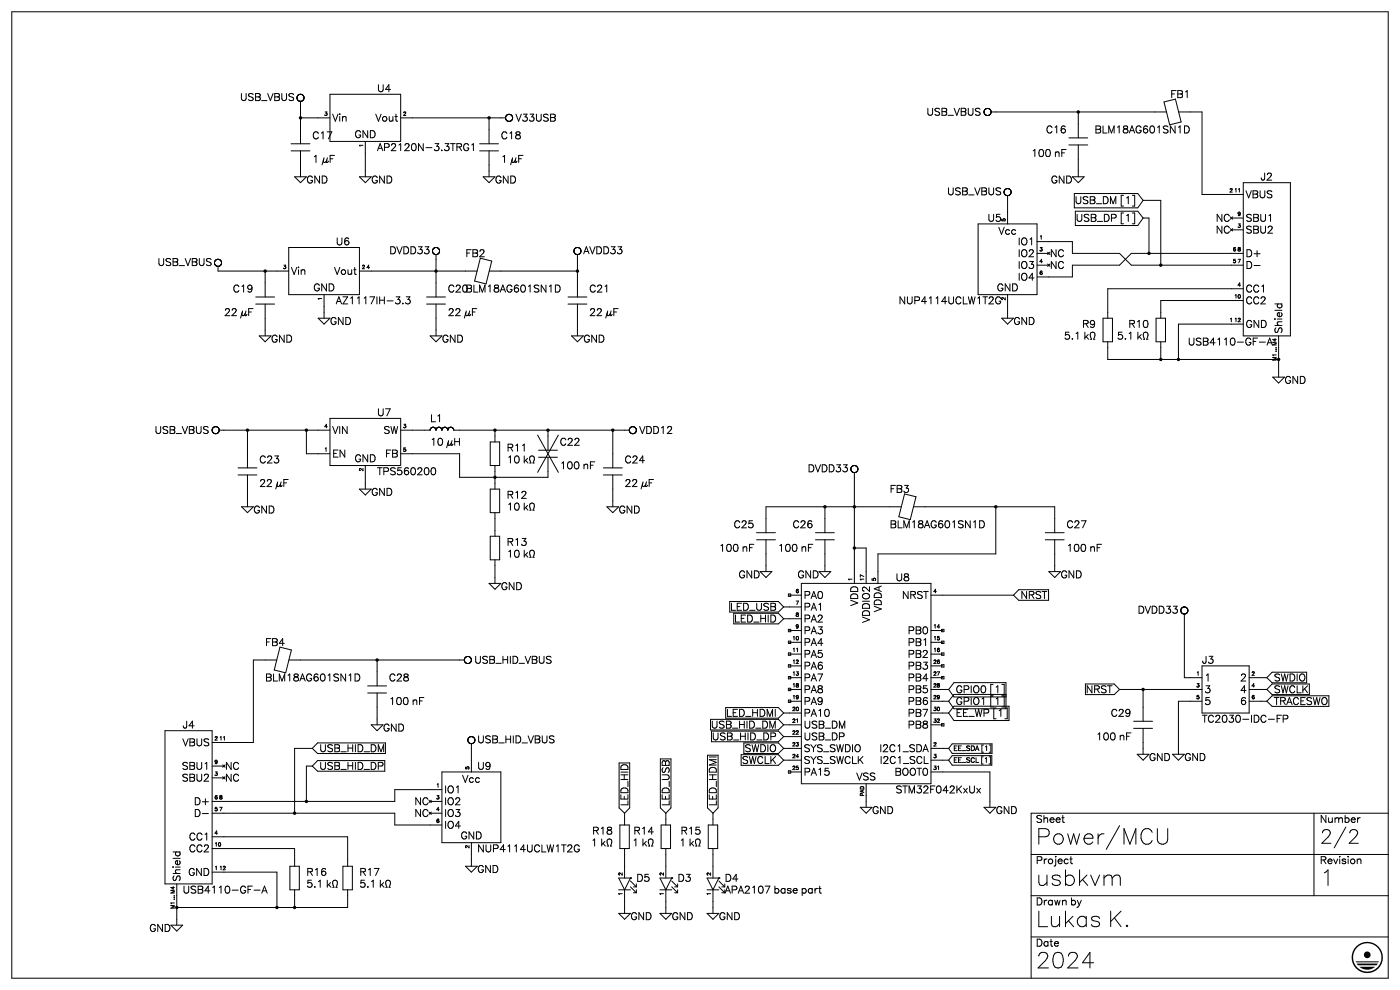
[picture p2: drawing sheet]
<svg xmlns="http://www.w3.org/2000/svg" width="297mm" height="210mm" viewBox="0 0 297 210" stroke-linecap="round" stroke-linejoin="round" font-family="sans-serif">
<defs><g id="words">
<g font-size="5.3">
<text x="219.8" y="179.1">Power/MCU</text>
<text x="219.8" y="187.9">usbkvm</text>
<text x="280" y="187.9">1</text>
<text x="219.8" y="196.6">Lukas K.</text>
<text x="219.8" y="205.4">2024</text>
</g>
<text font-size="4.6" x="280" y="178.9">2/2</text>
<g font-size="2.4">
<text x="62.5" y="21.4">USB_VBUS</text>
<text x="80" y="19.5">U4</text>
<text x="66.2" y="29.5">C17</text>
<text x="70.5" y="25.8">Vin</text>
<text x="77.5" y="29.3">GND</text>
<text x="84.5" y="25.8">Vout</text>
<text x="106.2" y="29.5">C18</text>
<text x="109.4" y="25.8">V33USB</text>
<text x="208.1" y="24.5">USB_VBUS</text>
<text x="226.2" y="28.2">C16</text>
<text x="66.2" y="34.5">1 µF</text>
<text x="80" y="32">AP2120N-3.3TRG1</text>
<text x="106.2" y="34.5">1 µF</text>
<text x="65" y="38.9">GND</text>
<text x="78.8" y="38.9">GND</text>
<text x="105" y="38.9">GND</text>
<text x="212.5" y="41.4">USB_VBUS</text>
<text x="227.5" y="38.9">GND</text>
<text x="264.2" y="42">VBUS</text>
<text x="270" y="38.2">J2</text>
<text x="261" y="47">NCSBU1</text>
<text x="71.3" y="52">U6</text>
<text x="91.2" y="53.9">DVDD33</text>
<text x="123.8" y="53.9">AVDD33</text>
<text x="213.8" y="49.7">Vcc</text>
<text x="261" y="49.5">NCSBU2</text>
<text x="45" y="56.4">USB_VBUS</text>
<text x="61.7" y="58.2">Vin</text>
<text x="75.7" y="58.2">Vout</text>
<text x="98.8" y="54.5">FB2</text>
<text x="219.5" y="57">IO3NC</text>
<text x="219.5" y="59.5">IO4</text>
<text x="219.5" y="54.5">IO2NC</text>
<text x="264.2" y="54.5">D+</text>
<text x="264.2" y="57">D-</text>
<text x="53.7" y="62">C19</text>
<text x="68.7" y="61.7">GND</text>
<text x="71.3" y="64.5">AZ1117IH-3.3</text>
<text x="95" y="62">C20BLM18AG601SN1D</text>
<text x="125" y="62">C21</text>
<text x="212.5" y="64.5">NUP4114UCLW1T2G</text>
<text x="213.8" y="61.7">GND</text>
<text x="264.2" y="64.5">CC2</text>
<text x="264.2" y="62">CC1</text>
<text x="70" y="68.9">GND</text>
<text x="95" y="67">22 µF</text>
<text x="125" y="67">22 µF</text>
<text x="215" y="68.9">GND</text>
<text x="232.5" y="72">5.1 kΩ</text>
<text x="232.5" y="69.5">R9</text>
<text x="243.7" y="72">5.1 kΩ</text>
<text x="243.7" y="69.5">R10</text>
<text x="264.2" y="69.5">GND</text>
<text x="272" y="70.7" transform="rotate(-90 272 70.7)">Shield</text>
<text x="57.5" y="72.6">GND</text>
<text x="93.7" y="72.6">GND</text>
<text x="123.8" y="72.6">GND</text>
<text x="270" y="73.2">USB4110-GF-A</text>
<text x="272.5" y="81.4">GND</text>
<text x="80" y="88.2">U7</text>
<text x="91.2" y="89.5">L1</text>
<text x="44.4" y="92">USB_VBUS</text>
<text x="70.5" y="92">VIN</text>
<text x="84.5" y="92">SW</text>
<text x="91.2" y="94.5">10 µH</text>
<text x="107.5" y="95.7">R11</text>
<text x="118.7" y="94.5">C22</text>
<text x="135.6" y="92">VDD12</text>
<text x="55" y="98.2">C23</text>
<text x="70.5" y="97">EN</text>
<text x="77.5" y="98">GND</text>
<text x="80" y="100.7">TPS560200</text>
<text x="84.5" y="97">FB</text>
<text x="107.5" y="98.2">10 kΩ</text>
<text x="118.7" y="99.5">100 nF</text>
<text x="132.5" y="98.2">C24</text>
<text x="180" y="100.1">DVDD33</text>
<text x="55" y="103.2">22 µF</text>
<text x="78.8" y="105.1">GND</text>
<text x="107.5" y="105.7">R12</text>
<text x="132.5" y="103.2">22 µF</text>
<text x="188.7" y="104.5">FB3</text>
<text x="53.7" y="108.9">GND</text>
<text x="107.5" y="108.2">10 kΩ</text>
<text x="131.2" y="108.9">GND</text>
<text x="160" y="112">C25</text>
<text x="172.5" y="112">C26</text>
<text x="188.7" y="112">BLM18AG601SN1D</text>
<text x="226.2" y="112">C27</text>
<text x="107.5" y="118.2">10 kΩ</text>
<text x="107.5" y="115.7">R13</text>
<text x="160" y="117">100 nF</text>
<text x="226.2" y="117">100 nF</text>
<text x="106.2" y="125.1">GND</text>
<text x="161.2" y="122.6">GND</text>
<text x="173.7" y="122.6">GND</text>
<text x="182" y="124.3" transform="rotate(-90 182 124.3)">VDD</text>
<text x="184.5" y="124.3" transform="rotate(-90 184.5 124.3)">VDDIO2</text>
<text x="187" y="124.3" transform="rotate(-90 187 124.3)">VDDA</text>
<text x="190" y="123.2">U8</text>
<text x="225" y="122.6">GND</text>
<text x="164.7" y="132">LED_HID</text>
<text x="164.7" y="129.5">LED_USB</text>
<text x="170.5" y="129.5">PA1</text>
<text x="170.5" y="132">PA2</text>
<text x="170.5" y="127">PA0</text>
<text x="216.5" y="127">NRST</text>
<text x="250" y="130.1">DVDD33</text>
<text x="56.3" y="137">FB4</text>
<text x="170.5" y="134.5">PA3</text>
<text x="170.5" y="137">PA4</text>
<text x="197" y="134.5">PB0</text>
<text x="197" y="137">PB1</text>
<text x="100.6" y="140.7">USB_HID_VBUS</text>
<text x="170.5" y="142">PA6</text>
<text x="170.5" y="139.5">PA5</text>
<text x="197" y="142">PB3</text>
<text x="197" y="139.5">PB2</text>
<text x="255" y="140.7">J3</text>
<text x="56.3" y="144.5">BLM18AG601SN1D</text>
<text x="82.5" y="149.5">100 nF</text>
<text x="82.5" y="144.5">C28</text>
<text x="170.5" y="147">PA8</text>
<text x="170.5" y="149.5">PA9</text>
<text x="170.5" y="144.5">PA7</text>
<text x="197" y="147">PB5 GPIO0 [1]</text>
<text x="197" y="149.5">PB6 GPIO1 [1]</text>
<text x="197" y="144.5">PB4</text>
<text x="236" y="147">NRST</text>
<text x="255.5" y="144.5">1</text>
<text x="255.5" y="149.5">5</text>
<text x="255.5" y="147">3</text>
<text x="264.5" y="147">4</text>
<text x="264.5" y="144.5">2</text>
<text x="264.5" y="149.5">6</text>
<text x="270.3" y="144.5">SWDIO</text>
<text x="270.3" y="147">SWCLK</text>
<text x="270.3" y="149.5">TRACESWO</text>
<text x="38.8" y="154.5">J4</text>
<text x="81.2" y="155.1">GND</text>
<text x="164.7" y="152">LED_HDMI</text>
<text x="170.5" y="152">PA10</text>
<text x="170.5" y="154.5">USB_DM</text>
<text x="197" y="152">PB7 EE_WP [1]</text>
<text x="197" y="154.5">PB8</text>
<text x="240" y="152">C29</text>
<text x="255" y="153.2">TC2030-IDC-FP</text>
<text x="44.5" y="158.2">VBUS</text>
<text x="67.7" y="159.5">USB_HID_DM</text>
<text x="101.2" y="157.6">USB_HID_VBUS</text>
<text x="164.7" y="157">USB_HID_DP</text>
<text x="164.7" y="159.5">SWDIO</text>
<text x="164.7" y="162">SWCLK</text>
<text x="170.5" y="159.5">SYS_SWDIO</text>
<text x="170.5" y="162">SYS_SWCLK</text>
<text x="170.5" y="157">USB_DP</text>
<text x="243.8" y="161.4">GND</text>
<text x="251.2" y="161.4">GND</text>
<text x="44.5" y="165.7">SBU2</text>
<text x="47.7" y="163.2">NC</text>
<text x="47.7" y="165.7">NC</text>
<text x="67.7" y="163.2">USB_HID_DP</text>
<text x="100" y="166">Vcc</text>
<text x="101.2" y="163.2">U9</text>
<text x="170.5" y="164.5">PA15</text>
<text x="183.8" y="165.5">VSS</text>
<text x="197" y="164.5">BOOT0</text>
<text x="91" y="173.2">NCIO3</text>
<text x="91" y="170.7">NCIO2</text>
<text x="94.2" y="168.2">IO1</text>
<text x="133.2" y="171" transform="rotate(-90 133.2 171)">LED_HID</text>
<text x="142" y="171" transform="rotate(-90 142 171)">LED_USB</text>
<text x="152" y="171" transform="rotate(-90 152 171)">LED_HDMI</text>
<text x="185" y="172.6">GND</text>
<text x="190" y="168.2">STM32F042KxUx</text>
<text x="211.3" y="172.6">GND</text>
<text x="44.5" y="178.2">CC1</text>
<text x="94.2" y="175.7">IO4</text>
<text x="100" y="178">GND</text>
<text x="130" y="179.5">1 kΩ</text>
<text x="130" y="177">R18</text>
<text x="138.7" y="179.5">1 kΩ</text>
<text x="138.7" y="177">R14</text>
<text x="148.7" y="179.5">1 kΩ</text>
<text x="148.7" y="177">R15</text>
<text x="219.8" y="174.5">Sheet</text>
<text x="280" y="174.5">Number</text>
<text x="44.5" y="185.7">GND</text>
<text x="44.5" y="180.7">CC2</text>
<text x="65" y="185.7">R16</text>
<text x="76.3" y="185.7">R17</text>
<text x="101.2" y="180.7">NUP4114UCLW1T2G</text>
<text x="101.2" y="185.1">GND</text>
<text x="219.8" y="183.2">Project</text>
<text x="280" y="183.2">Revision</text>
<text x="38.2" y="187" transform="rotate(-90 38.2 187)">Shield</text>
<text x="38.8" y="189.5">USB4110-GF-A</text>
<text x="65" y="188.2">5.1 kΩ</text>
<text x="76.3" y="188.2">5.1 kΩ</text>
<text x="135" y="187">D5</text>
<text x="143.8" y="187">D3</text>
<text x="153.8" y="187">D4</text>
<text x="153.8" y="189.5">APA2107 base part</text>
<text x="219.8" y="192">Drawn by</text>
<text x="36.2" y="197.6">GND</text>
<text x="133.7" y="195.1">GND</text>
<text x="142.5" y="195.1">GND</text>
<text x="152.5" y="195.1">GND</text>
<text x="219.8" y="200.7">Date</text>
</g>
<g font-size="1.6">
<text x="202.2" y="161.7">EE_SCL [1]</text>
<text x="202.2" y="159.2">EE_SDA [1]</text>
</g>
<g font-size="1.2">
<text x="69.5" y="24.5">3</text>
<text x="85.5" y="24.5">2</text>
<text x="213.2" y="47" transform="rotate(-90 213.2 47)">5</text>
<text x="263.2" y="45.7">9</text>
<text x="220.5" y="53.2">3</text>
<text x="220.5" y="50.7">1</text>
<text x="263.2" y="53.2">6 8</text>
<text x="263.2" y="48.2">3</text>
<text x="60.7" y="57">3</text>
<text x="76.7" y="57">2 4</text>
<text x="220.5" y="55.7">4</text>
<text x="220.5" y="58.2">6</text>
<text x="263.2" y="55.7">5 7</text>
<text x="213.2" y="63" transform="rotate(-90 213.2 63)">2</text>
<text x="263.2" y="63.2">10</text>
<text x="263.2" y="60.7">4</text>
<text x="263.2" y="68.2">1 12</text>
<text x="270.8" y="71.8" transform="rotate(-90 270.8 71.8)">M1 ... M4</text>
<text x="69.5" y="90.7">4</text>
<text x="85.5" y="90.7">3</text>
<text x="85.5" y="95.7">5</text>
<text x="77" y="99.2" transform="rotate(-90 77 99.2)">2</text>
<text x="169.5" y="125.7">6</text>
<text x="180.8" y="123.2" transform="rotate(-90 180.8 123.2)">1</text>
<text x="183.2" y="123.2" transform="rotate(-90 183.2 123.2)">17</text>
<text x="185.7" y="123.2" transform="rotate(-90 185.7 123.2)">5</text>
<text x="198" y="125.7">4</text>
<text x="169.5" y="130.7">8</text>
<text x="169.5" y="133.2">9</text>
<text x="169.5" y="135.7">10</text>
<text x="198" y="133.2">14</text>
<text x="198" y="135.7">15</text>
<text x="169.5" y="143.2">13</text>
<text x="169.5" y="140.7">12</text>
<text x="198" y="143.2">27</text>
<text x="198" y="140.7">26</text>
<text x="198" y="138.2">16</text>
<text x="265.5" y="143.2">2</text>
<text x="169.5" y="145.7">18</text>
<text x="169.5" y="148.2">19</text>
<text x="198" y="145.7">28</text>
<text x="198" y="148.2">29</text>
<text x="254.5" y="148.2">5</text>
<text x="254.5" y="145.7">3</text>
<text x="265.5" y="145.7">4</text>
<text x="265.5" y="148.2">6</text>
<text x="169.5" y="155.7">22</text>
<text x="169.5" y="150.7">20</text>
<text x="198" y="150.7">30</text>
<text x="198" y="153.2">32</text>
<text x="45.5" y="162">9</text>
<text x="45.5" y="157">2 11</text>
<text x="169.5" y="158.2">23</text>
<text x="169.5" y="160.7">24</text>
<text x="198" y="158.2">2</text>
<text x="198" y="160.7">3</text>
<text x="45.5" y="164.5">3</text>
<text x="99.5" y="163.2" transform="rotate(-90 99.5 163.2)">5</text>
<text x="169.5" y="163.2">25</text>
<text x="183.2" y="166.7" transform="rotate(-90 183.2 166.7)">PAD</text>
<text x="198" y="163.2">31</text>
<text x="45.5" y="169.5">6 8</text>
<text x="45.5" y="172">5 7</text>
<text x="93.2" y="172">4</text>
<text x="93.2" y="169.5">3</text>
<text x="45.5" y="179.5">10</text>
<text x="45.5" y="177">4</text>
<text x="93.2" y="174.5">6</text>
<text x="99.5" y="179.2" transform="rotate(-90 99.5 179.2)">2</text>
<text x="45.5" y="184.5">1 12</text>
<text x="132" y="185.7" transform="rotate(-90 132 185.7)">2</text>
<text x="140.8" y="185.7" transform="rotate(-90 140.8 185.7)">2</text>
<text x="150.8" y="185.7" transform="rotate(-90 150.8 185.7)">2</text>
<text x="37" y="188" transform="rotate(-90 37 188)">M1 ... M4</text>
</g>
</g></defs>
<g fill="none" stroke="#000" stroke-width=".21">
<path d="M2.5 2.5h292v205h-292zM51.2 19.8v1.1l.4 .4 .5-.2 .1-1.3M54.2 19.8l.9 .2 .1 .3-.3 .3 .3 .2-.1 .5h-.9zM56.8 19.8l.6 1.5 .5-1.5M58.3 19.8l.9 .2 .1 .3-.4 .3 .4 .2-.2 .5h-.8zM59.8 19.8v1.1l.4 .4 .5-.2 .1-1.3M61.9 19.8l-.5 .1-.1 .3 .1 .2 .6 .2M70 20h15v10h-15zM248.6 19.9h.5M249.5 19.2h-.9v1.5M249.9 19.2l.9 .2 .1 .2-.4 .3 .4 .3-.2 .4-.8 .1zM249.9 19.9h.6"/>
<path d="M251.5 19.5l.4-.3v1.5M53.7 20.1l-.3-.3-.7 .3 .2 .3 .7 .3 .1 .2v.2l-.3 .2-.7-.2M54.2 20.6h.7M55.5 21.3h1.1M58.3 20.6h.6M61.3 21.1l.6 .2M61.7 30.5h4.1M61.7 32h4.1M62.5 37.5h2.5l-1.2 1.2zM63.8 22.5v8M63.8 32v5.5M63.8 25h6.2"/>
<path d="M68.9 24.4h.1M68.9 24.4l.1 .1M69 23.7h.4l-.3 .3h.1M69 24.5h.2M76.3 37.5h2.5l-1.3 1.2zM76.5 28.1a.55 .55 0 0 0-.6-.4 .55 .55 0 0 0-.5 .6v.3a.54 .54 0 0 0 .6 .6 .54 .54 0 0 0 .5-.6h-.4M77 30.8h-.7l.1 .2M77.5 30v7.5M79.7 24.2l.6 1.5 .6-1.5M82.6 24.7v.9l.4 .1 .4-.3M83.4 24.7v1M87.5 25h19.7"/>
<path d="M101.8 30.5h4M101.8 32h4M102.5 37.5h2.5l-1.3 1.2zM103.7 25v5.5M103.7 32v5.5M107.2 25l.1 .1M107.3 25h-.1M107.3 25.1h.1M107.3 24.9v.1M107.3 25.1v.1M107.3 24.9h.1M107.3 25.2h.1"/>
<path d="M107.3 24.8v.1M107.3 25.2l.1 .2M107.3 24.7v.1M107.3 24.7h.1M107.3 24.6v.1M107.4 25.4v.1M107.4 25.5h.1M107.5 25.5v.1M107.5 25.6h.1M107.5 25.6l.1 .1M107.6 24.3l-.3 .3M107.6 25.7h.1"/>
<path d="M107.7 24.3h-.1M107.7 25.7h.1M107.7 24.3h.1M107.8 24.3h-.1M107.8 25.7h.1M107.9 25.7h.1M108 24.3h-.2M108 25.7v.1M108 24.3h.1M108.1 25.7l-.1 .1M108.1 24.3h.1M108.1 25.7h.1"/>
<path d="M108.2 25.7h-.1M108.2 24.3h.1M108.2 25.7h.1M108.2 24.3l.2 .1M108.3 25.7h-.1M108.3 25.7h.1M108.4 24.4h.1M108.5 24.4h.1M108.5 24.4v.1M108.5 24.5h.1M108.6 25.5l-.3 .2M196.8 23v1l.5 .5 .5-.3v-1.2"/>
<path d="M199.3 23.2l-.3-.2-.7 .2 .2 .3 .7 .3 .1 .2v.2l-.3 .3-.7-.3M199.8 23l1 .1v.4l-.3 .2 .3 .3-.1 .4-.9 .1zM199.8 23.7h.7M201.1 24.5h1.2M201.2 39.8v1.1l.4 .4 .5-.2 .1-1.3M202.4 23l.6 1.5 .6-1.5M203.9 23l.9 .1 .1 .3-.3 .3 .3 .3-.1 .4-.9 .1zM203.9 23.7h.7M204.2 39.8l.9 .2v.4l-.2 .2 .3 .2-.1 .5h-.9zM205.4 23v1l.4 .5 .5-.3 .1-1.2M206.8 39.8l.6 1.5 .5-1.5M206.9 24.2l.7 .3"/>
<path d="M207.6 23h-.5l-.2 .3 .2 .2 .5 .2M208.3 39.8l.9 .2v.4l-.3 .2 .4 .2-.2 .5h-.8zM209.8 39.8v1.1l.4 .4 .5-.2 .1-1.3M211.3 23.7h36.2M211.9 39.8l-.5 .1-.1 .3 .1 .2 .6 .2M219.2 32l.3-.3v1.5M220.6 31.8a.49 .49 0 0 1 .7 .2l.1 .4a.64 .64 0 0 1-.6 .8 .96 .96 0 0 1-.2-1.4zM222 31.8a.49 .49 0 0 1 .7 .2l.1 .4a.64 .64 0 0 1-.6 .8 .96 .96 0 0 1-.2-1.4zM223.2 27.1a.55 .55 0 0 0-.7-.4 .55 .55 0 0 0-.4 .6v.3a.55 .55 0 0 0 .4 .6 .55 .55 0 0 0 .7-.3M223.8 27l.4-.3v1.5M223.9 38.3h.3l-.2 .5M223.9 32.2v1"/>
<path d="M223.9 32.5l.4-.3 .3 .1 .1 .9M224.2 37.7a.55 .55 0 0 0-.6-.4 .55 .55 0 0 0-.5 .6l.1 .6 .2 .3M225.1 27.7l.2 .4 .3 .1M225.3 32.4h.5M225.6 27.3l-.3 .1-.2 .3M225.7 26.7h-.2a.76 .76 0 0 0-.4 1M225.7 37.3v1.5l-1-1.5v1.5M226.2 31.7h-.9v1.5M226.8 29.3h3.9M226.8 30.7h3.9M227 37.4l-.7-.1v1.5h.7M228.7 23.7v5.6"/>
<path d="M228.7 30.7v5.5M232.5 26.7l.9 .2v.4l-.3 .1 .4 .3-.1 .4-.9 .1zM232.5 27.4h.6M234 26.7v1.5h.9M235.2 28.2v-1.5l.6 1.5 .6-1.5v1.5M237.1 27l.3-.3v1.5M238.4 26.8v.4l.7 .2 .2 .3a.5 .5 0 0 1-.5 .5 .5 .5 0 0 1-.5-.5l.2-.3 .6-.2 .1-.3a.56 .56 0 0 0-.8-.1zM239.6 28.2l.5-1.5 .6 1.5M239.8 27.7h.7M242.1 27.1a.55 .55 0 0 0-.7-.4 .55 .55 0 0 0-.4 .6v.3a.54 .54 0 0 0 .5 .6 .54 .54 0 0 0 .6-.6h-.4M243.4 26.9v-.1a.49 .49 0 0 0-.8 .2v.7M244.1 26.8a.49 .49 0 0 1 .8 .2v.4a.64 .64 0 0 1-.5 .8 .96 .96 0 0 1-.3-1.4z"/>
<path d="M245.6 27l.3-.3v1.5M246.9 21.6l2.5-.6 1.2 4.9-2.5 .6zM247.8 26.9l-.4-.2-.6 .2 .1 .4 .7 .3 .2 .2v.2l-.4 .2-.6-.2M249.3 26.7v1.5l-1-1.5v1.5M250 27l.4-.3v1.5M250 23.7h5v17.5h8.8M251.3 26.7h.5a.8 .8 0 0 1 .5 .8 .8 .8 0 0 1-.5 .7h-.5zM263.8 38.7h10v32.5h-10zM268.3 36.7l-.1 1.4-.2 .1-.3-.1-.1-.4M269.1 36.7l-.2 .4M269.5 37.5l-.7 .7h1M33.7 54.8v1.1l.4 .4 .5-.2 .1-1.3"/>
<path d="M36.2 55.1l-.3-.3-.7 .3 .2 .3 .7 .3 .1 .2v.2l-.3 .2-.7-.2M36.7 54.8l.9 .2 .1 .3-.3 .3 .3 .2-.1 .5h-.9zM36.7 55.6h.7M38 56.3h1.1M39.3 54.8l.6 1.5 .5-1.5M40.8 54.8l.9 .2 .1 .3-.4 .3 .4 .2-.2 .5h-.8zM40.8 55.6h.6M42.3 54.8v1.1l.4 .4 .5-.2 .1-1.3M43.8 56.1l.6 .2M44.4 54.8l-.5 .1-.1 .3 .1 .2 .6 .2M46.2 57.5h15M56.3 57.5v5.5"/>
<path d="M60.1 56.9l.3 .1M60.2 56.2h.4l-.2 .3h.1M61.2 52.5h15.1v10h-15.1zM71 56.7l.5 1.5 .6-1.5M73.8 57.2l.1 .9 .4 .1 .3-.3M74.6 57.2v1M78.8 57.5h22.4M82.9 52.3h.5a.8 .8 0 0 1 .5 .8 .8 .8 0 0 1-.5 .7h-.5zM84.2 52.3l.6 1.5 .5-1.5M85.7 52.3h.5a.8 .8 0 0 1 .5 .8 .8 .8 0 0 1-.5 .7h-.5zM87.2 52.3h.5a.8 .8 0 0 1 .5 .8 .8 .8 0 0 1-.5 .7h-.5zM88.7 52.3h.8l-.4 .6a.5 .5 0 0 1 .4 .8 .5 .5 0 0 1-.9-.1"/>
<path d="M90 53.6l.4 .2h.4M90.2 52.3h.8l-.5 .6h.2M92.5 54v9M100.7 59.6l1.2-4.8 2.4 .6-1.2 4.8M103.8 57.5h18.7M121.8 53.2v.1M121.8 53.3h.1M121.8 53.3v.1M121.8 53.2h.1M121.8 53.4h.1M121.8 53.1v.1M121.8 53.4l.1 .3"/>
<path d="M121.8 53.1h.1M121.9 53.7h.1M121.9 52.8l-.1 .3M121.9 52.8h.1M121.9 53.7l.1 .1M121.9 52.7v.1M122 52.7h-.1M122 52.7h.1M122 53.8l.1 .1M122.1 53.9h.1M122.1 52.6l-.1 .1M122.1 52.6h.1"/>
<path d="M122.2 53.9h.1M122.2 52.6h-.1M122.2 53.9l.1 .1M122.2 52.6h.1M122.3 54h.1M122.4 54h.1M122.4 52.5l-.2 .1M122.4 52.5h.1M122.5 54v9M122.5 52.5h.1M122.5 52.5h-.1M122.5 54h.1"/>
<path d="M122.6 54h-.1M122.6 52.5h.1M122.7 52.5h.1M122.7 54h-.1M122.8 54h-.1M122.8 52.5v.1M122.8 53.9v.1M122.8 52.6h.1M122.8 53.9h.1M122.9 53.9h-.1M122.9 53.9h.1M203.7 40.1l-.3-.3-.7 .3 .2 .3 .7 .3 .1 .2v.2l-.3 .2-.7-.2"/>
<path d="M204.2 40.6h.7M205.5 41.3h1.1M207.5 47.5h12.5v15h-12.5zM208.3 40.6h.6M209.8 45.5v1l.4 .5 .5-.3 .1-1.2M211.3 46.7l.3 .3 .5-.1M211.3 41.1l.6 .2M211.9 48.2l.6 1.5 .5-1.5M212.1 45.5h-.7v.6l.2-.1h.5M213.8 42.5v5M216.2 50.5v1.5M216.2 53v1.5"/>
<path d="M216.2 55.5v1.5M216.2 58v1.5M216.8 59.1a.69 .69 0 0 1 0-.8 .69 .69 0 0 1 .8-.3l.3 .5-.1 .6M216.9 55.7l.1-.2a.7 .7 0 0 1 .9 .7 .7 .7 0 0 1-.9 .7l-.3-.5zM217 53a.7 .7 0 0 1 .9 .7 .7 .7 0 0 1-.9 .7l-.3-.5 .1-.6zM217 50.5a.74 .74 0 0 0-.3 1 .74 .74 0 0 0 .9 .4l.3-.5-.1-.6-.2-.3M218.3 56.7l.3 .3 .5-.1M218.4 55.5h.8l-.4 .5h.2M218.5 50.7l.4-.2v1.5M218.9 53h-.4l-.1 .3M219 58l-.7 1h1.1M219 53.7l-.7 .8h1"/>
<path d="M220 51.2h7.5v2.5h10l2.5 2.5h23.8M227.9 41.1h13.5l1.1 1.4-1.1 1.6h-13.5zM228.1 44.8h13.3l1.1 1.4-1.1 1.6h-13.3zM228.3 41.7v1.1l.4 .4 .5-.2 .1-1.3M228.5 45.5v1l.4 .5 .5-.3 .1-1.2M230.8 41.9l-.4-.2-.6 .2 .1 .4 .7 .3 .2 .2v.2l-.4 .2-.6-.2M231 45.7l-.4-.2-.6 .2 .1 .3 .8 .3 .1 .2v.2l-.4 .3-.6-.3M231.3 41.7l.9 .2 .1 .2-.4 .3 .4 .3-.2 .4-.8 .1zM231.3 42.4h.6M231.5 45.5l.9 .1 .1 .3-.4 .3 .4 .3-.1 .4-.9 .1zM231.5 46.2h.6M232.6 43.2h1.1"/>
<path d="M232.8 47h1.1M234.1 41.7h.5a.8 .8 0 0 1 .5 .8 .8 .8 0 0 1-.5 .7h-.5zM234.3 45.5h.5a.8 .8 0 0 1 .5 .7 .8 .8 0 0 1-.5 .8h-.5zM235.6 43.2v-1.5l.5 1.5 .6-1.5v1.5M235.8 46.2h.8l.2-.2-.1-.4-.9-.1v1.5M238.4 41.4h-.5v2.3h.5M238.4 45.2h-.5v2.3h.5M239 42l.4-.3v1.5M239 45.7l.4-.2v1.5M240.2 45.2h.5v2.3h-.5M240.2 41.4h.5v2.3h-.5M242.5 42.5h3.7v13.7"/>
<path d="M242.5 46.2h1.3v7.5M259.2 45.5v1.5l-1-1.5v1.5M259.2 48v1.5l-1-1.5v1.5M260.4 45.5a.75 .75 0 0 0-.7 .7 .75 .75 0 0 0 .7 .8M260.4 48a.75 .75 0 0 0-.7 .7 .75 .75 0 0 0 .7 .8M261 40.2l.1-.2 .3 .1-.5 .6h.5M262 40.1l.2-.1v.7M262.1 55h-.4v.3a.27 .27 0 0 1 .4 0 .27 .27 0 0 1-.1 .4 .27 .27 0 0 1-.4-.1M262.1 52.6l-.3-.1-.1 .5M262.6 55h.5l-.3 .7M262.8 40.1l.1-.1v.7M263 52.5l-.3 .1 .2 .2"/>
<path d="M263 52.8l-.4 .2 .1 .2h.3M263 60l-.4 .5h.6M263.8 53.7h-23.8l-2.5 2.5h-10v2.5h-5M47.8 65.8l.3-.3h.4l.2 .2-.2 .5-.8 .8h1.1M49.2 65.8l.3-.3h.5l.1 .2-.2 .5-.7 .8h1M50.7 60.8a.55 .55 0 0 0-.7-.3 .55 .55 0 0 0-.4 .5v.4a.55 .55 0 0 0 .4 .6 .55 .55 0 0 0 .7-.4M51.3 60.7l.4-.2v1.5M51.4 66.2l-.1 .6 .2 .2 .3-.1 .2-.4M51.5 66l-.5 1.5M52 66.5v.5l.4-.3M52.2 66l-.2 .5M52.6 61.7l.3 .3 .4-.1"/>
<path d="M52.7 66.2h.6M53.3 60.5a.47 .47 0 0 0-.8 .4 .47 .47 0 0 0 .8 .4M53.7 65.5h-1v1.5M54.2 63h4M54.2 64.5h4M55 71.2h2.5l-1.2 1.3zM56.3 64.5v6.7M67.5 67.5h2.5l-1.2 1.2zM67.7 60.6a.55 .55 0 0 0-.6-.4 .55 .55 0 0 0-.4 .6v.3a.54 .54 0 0 0 .5 .6 .54 .54 0 0 0 .5-.6h-.3M68.3 63.3h-.8l.1 .2M68.8 62.5v5M90.5 63h4"/>
<path d="M90.5 64.5h4M91.2 71.2h2.5l-1.2 1.3zM92.5 64.5v6.7M120.5 63h4M120.5 64.5h4M121.2 71.2h2.6l-1.3 1.3zM122.5 64.5v6.7M191.9 63v1.5l-1-1.5v1.5M192.5 63v1l.4 .5 .5-.3 .1-1.2M194.1 63.7h.8l.2-.2-.1-.4-.9-.1v1.5M196.6 64h-1.1l.7-1v1.5M197.1 63.2l.4-.2v1.5"/>
<path d="M198.6 63.2l.3-.2v1.5M200.9 64h-1.1l.7-1v1.5M201.3 63v1l.4 .5 .5-.3 .1-1.2M203.9 63.3a.55 .55 0 0 0-.7-.3 .55 .55 0 0 0-.4 .5v.4a.55 .55 0 0 0 .4 .6 .55 .55 0 0 0 .7-.4M204.4 63v1.5h.8M205.4 63l.4 1.5 .3-1.5 .4 1.5 .4-1.5M207.4 63.2l.4-.2v1.5M208.5 63h1M209 63v1.5M209.9 63.3l.2-.3h.3l.3 .2-.2 .5-.7 .8h1M211.9 63a.75 .75 0 0 0-.7 .7 .75 .75 0 0 0 .7 .8M212.5 67.5h2.5l-1.2 1.2z"/>
<path d="M212.7 60.6a.55 .55 0 0 0-.6-.4 .55 .55 0 0 0-.4 .6v.3a.54 .54 0 0 0 .5 .6 .54 .54 0 0 0 .5-.6h-.3M213.8 65v2.5M226.8 70.5h-.7l-.1 .6a.53 .53 0 0 1 .8 0 .53 .53 0 0 1-.1 .8 .53 .53 0 0 1-.8-.2M227.5 71.8v.2zM228.3 70.7l.3-.2v1.5M229.9 68.7l.8-.1 .2-.2-.1-.3-.9-.1v1.5M230.1 70.5v1.5M230.4 68.7l.5 .8M230.4 71.4l.5 .6M230.9 71l-.8 .7M231.4 69.2l.2 .3 .4-.1M231.9 70.5h-.2a.62 .62 0 0 0-.3 1l.2 .5h-.3"/>
<path d="M232 68a.47 .47 0 0 0-.7 .4 .47 .47 0 0 0 .7 .4M234 67.5v5M235 72.5v3.7h36.3M236 67.5v5M239.7 68.7l.8-.1 .2-.2-.1-.3-.9-.1v1.5M240.2 68.7l.5 .8M241.3 68.2l.4-.2v1.5M241.4 70.5v1.5M241.7 71.4l.5 .6M242.1 71l-.7 .7M243.1 70.5h-.1a.62 .62 0 0 0-.4 1l.2 .5h-.3M243.3 68a.49 .49 0 0 0-.7 .2l-.1 .4a.64 .64 0 0 0 .6 .9"/>
<path d="M245.2 67.5v5M246.2 72.5v3.7M247.3 67.5v5M253.3 71.7l-.1 1.3-.5 .2-.4-.4M254.8 71.9l-.4-.2-.6 .2 .1 .4 .7 .3 .2 .2v.2l-.4 .2-.6-.2M255.3 71.7l.9 .2 .1 .2-.4 .3 .4 .3-.2 .4-.8 .1zM255.3 72.4h.6M257.8 72.7h-1.1l.7-1v1.5M258.4 72l.3-.3v1.5M259.8 72l.3-.3v1.5M261 67.6l.2-.1v.7M261.2 71.8a.49 .49 0 0 1 .7 .2l.1 .4a.64 .64 0 0 1-.6 .8 .96 .96 0 0 1-.2-1.4z"/>
<path d="M262 67.6l.2-.1v.7M262 62.6l.2-.1v.7M262.5 72.6h1.3M263 67.5l-.3 .2M263 67.9l-.4 .3h.5M263 62.5a.34 .34 0 0 0-.4 .4 .34 .34 0 0 0 .4 .3M263.8 63.7h-17.6v3.8M263.8 68.7h-13.8v7.5M263.8 61.2h-28.8v6.3M265.4 72.1a.55 .55 0 0 0-.7-.4 .55 .55 0 0 0-.4 .6v.3a.54 .54 0 0 0 .5 .6 .54 .54 0 0 0 .6-.6h-.4M265.9 72.4h.5M266.8 71.7h-.9v1.5"/>
<path d="M267.1 72.6h1.3M268.8 73.2l.6-1.5 .5 1.5M269 72.7h.7M270 80h2.5l-1.2 1.2zM270.7 74.5h.1M270.7 74.1h.1M270.8 75.8h-.8l.8 .3-.8 .3h.8M270.8 75.3h-.8l.1 .2M271.3 73.7v6.3M33.1 90.5v1l.4 .5 .5-.3 .1-1.2M35.6 90.7l-.4-.2-.6 .2 .1 .3 .7 .3 .2 .2v.2l-.4 .3-.6-.3M36.1 90.5l.9 .1 .1 .3-.4 .3 .4 .3-.2 .4-.8 .1z"/>
<path d="M36.1 91.2h.6M37.4 92h1.1M38.7 90.5l.5 1.5 .6-1.5M40.2 90.5l.9 .1 .1 .3-.4 .3 .4 .3-.2 .4-.8 .1zM40.2 91.2h.6M41.7 90.5v1l.4 .5 .5-.3 .1-1.2M43.2 91.7l.6 .3M43.8 90.5h-.5l-.1 .3 .1 .2 .6 .2M47.5 91.2h22.5M50.5 99.2h4M52.5 91.2v8M65 91.2v5h5"/>
<path d="M69 95.1l.2-.1v.7M69.2 90l-.3 .5h.5M70 88.7h15v10h-15zM76.3 99.5l.1 .3M76.5 96.8a.55 .55 0 0 0-.6-.3 .55 .55 0 0 0-.5 .5v.4a.54 .54 0 0 0 .6 .6 .54 .54 0 0 0 .5-.6h-.4M77 99.4v.5l-.4-.4M77.5 98.7v5M82.6 90.7l-.4-.2-.6 .2 .1 .3 .7 .3 .2 .2v.2l-.4 .3-.6-.3M82.9 90.5l.4 1.5 .3-1.5 .4 1.5M83.3 95.5h.6M83.3 96.2h.6M83.3 97h.6"/>
<path d="M87.5 96.2h10v5h18.7v-4.2M91.3 91.2h-3.8M91.3 91.2h.1M91.3 91.1v.1M91.3 91.1h.1M91.3 91v.1M91.4 90.9l-.1 .1M91.4 90.9h.1M91.4 90.8v.1M91.5 90.8h-.1M91.5 90.8h.1M91.5 90.7v.1"/>
<path d="M91.6 90.7h-.1M91.6 90.7h.1M91.7 90.7h-.1M91.7 90.6v.1M91.8 90.6h-.1M91.8 90.6h.1M91.9 90.6h-.1M91.9 90.6h.1M92 90.6h.1M92 90.6l.1 .1M92.1 90.7h.1M92.2 90.7h.1"/>
<path d="M92.2 90.7l.1 .1M92.3 90.8l.1 .1M92.4 90.9h.1M92.4 90.9v.1M92.4 91h.1M92.5 91v.1M92.5 91.2h.1M92.5 91.1v.1M92.5 91.1h.1M92.5 91h.1M92.6 91h-.1M92.6 90.9v.1"/>
<path d="M92.6 90.9h.1M92.7 90.8l-.1 .1M92.7 90.8h.1M92.8 90.7l-.1 .1M92.8 90.7h.1M92.9 90.7h-.1M92.9 90.7h.1M93 90.6l-.1 .1M93 90.6h.1M93.1 90.6h-.1M93.1 90.6h.1M93.2 90.6h.1"/>
<path d="M93.3 90.6v.1M93.3 90.7h.1M93.4 90.7h.1M93.5 90.7v.1M93.5 90.8h.1M93.6 90.8h.1M93.6 90.8v.1M93.6 90.9h.1M93.7 90.9v.1M93.7 91h.1M93.7 91v.1M93.7 91.1h.1"/>
<path d="M93.7 91.1v.1M93.7 91.2h.1M93.8 91.1v.1M93.8 91.1h.1M93.8 91v.1M93.8 91h.1M93.9 90.9l-.1 .1M93.9 90.9h.1M94 90.8l-.1 .1M94 90.7v.1M94.1 90.7h-.1M94.1 90.7h.1"/>
<path d="M94.2 90.6l-.1 .1M94.3 90.6h-.1M94.3 90.6h.1M94.4 90.6h-.1M94.4 90.6h.1M94.5 90.6h.1M94.5 90.6l.1 .1M94.6 90.7h.1M94.7 90.7h.1M94.7 90.7l.2 .2M94.9 90.9h.1M94.9 90.9v.1"/>
<path d="M94.9 91h.1M95 91h.1M95 91v.1M95 91.1h.1M95 91.2h.1M95 91.1v.1M95.1 91h-.1M95.1 90.9v.1M95.1 90.9h.1M95.2 90.8l-.1 .1M95.2 90.8h.1M95.3 90.7h.1"/>
<path d="M95.4 90.7h-.1M95.5 90.6l-.1 .1M95.5 90.6h.1M95.6 90.6h-.1M95.6 90.6h.1M95.7 90.6h.1M95.8 90.6v.1M95.8 90.7h.1M95.9 90.7h.1M96 90.7h.1M96 90.7v.1M96 90.8h.1"/>
<path d="M96.1 90.8h.1M96.1 90.8v.1M96.1 90.9h.1M96.2 90.9v.1M96.2 91h.1M96.2 91v.1M96.2 91.1v.1M96.2 91.2h.1M96.2 91.2h37.3M104 93.7h2v5h-2zM105 91.2v2.5M105 98.7v5"/>
<path d="M114.1 92.3l4.4 7.9M114.3 95.5h3.9M114.3 97h3.9M116.2 91.2v4.3M118.5 92.3l-4.4 7.9M128 99.2h4M130 91.2v8M133.5 91.2v.1M133.5 91.3v.1M133.5 91.1v.1M133.5 91.4h.1M133.5 91.1h.1"/>
<path d="M133.5 91.4v.1M133.5 91v.1M133.5 91.5h.1M133.5 91h.1M133.5 91.5l.1 .1M133.6 90.9l-.1 .1M133.6 91.6h.1M133.6 90.9h.1M133.6 91.6l.1 .2M133.6 90.8v.1M133.7 90.8h-.1M133.7 90.7v.1"/>
<path d="M133.7 90.7h.1M133.7 91.8h.1M133.8 90.7h-.1M133.8 91.8v.1M133.8 90.6v.1M133.8 91.9h.1M133.8 90.6h.1M133.9 90.6h-.1M133.9 91.9h.1M133.9 90.6h.1M133.9 91.9l.1 .1M134 92h.1"/>
<path d="M134 90.5l-.1 .1M134 90.5h.1M134 92h.2M134.1 90.5h-.1M134.1 90.5h.1M134.2 90.5h-.1M134.2 92h.1M134.2 90.5h.1M134.2 90.5h.2M134.3 92h-.1M134.4 92h-.1M134.4 92h.1"/>
<path d="M134.4 90.5h.1M134.5 92h-.1M134.5 90.5l.3 .2M134.8 91.8l-.3 .2M134.8 91.8h.1M171.6 98.6h.5a.8 .8 0 0 1 .6 .7 .8 .8 0 0 1-.6 .8h-.5zM172.9 98.6l.6 1.5 .6-1.5M174.4 98.6h.5a.8 .8 0 0 1 .5 .7 .8 .8 0 0 1-.5 .8h-.5zM175.9 98.6h.5a.8 .8 0 0 1 .5 .7 .8 .8 0 0 1-.5 .8h-.5zM177.5 98.6h.8l-.4 .6a.5 .5 0 0 1 .3 .8 .5 .5 0 0 1-.8-.2M178.8 99.8l.3 .3 .5-.1M178.9 98.6h.8l-.4 .6h.2"/>
<path d="M50.5 100.7h4M51.2 107.5h2.5l-1.2 1.2zM52.5 100.7v6.8M76.3 103.7h2.5l-1.3 1.3zM104 103.7h2v5h-2zM104 113.7h2v5h-2zM105 108.7v5M105 118.7v5M128 100.7h4M128.8 107.5h2.4l-1.2 1.2zM130 100.7v6.8M152.9 115.7l.4-.2v1.5"/>
<path d="M154.4 115.5a.49 .49 0 0 1 .7 .2v.4a.64 .64 0 0 1-.5 .9 .96 .96 0 0 1-.2-1.5zM155.8 115.5a.49 .49 0 0 1 .7 .2l.1 .4a.64 .64 0 0 1-.6 .9 .96 .96 0 0 1-.2-1.5zM156.9 110.8a.55 .55 0 0 0-.6-.3 .55 .55 0 0 0-.4 .5v.4a.55 .55 0 0 0 .4 .6 .55 .55 0 0 0 .6-.4M157.4 110.8l.3-.3h.4l.2 .2-.2 .5-.7 .8h1M157.6 116.2l.4-.2h.4v1M157.6 116v1M158.8 111.7l.1 .2 .5 .1M159 116.2h.6M159.6 110.5h-.7v.6l.5-.1M159.9 115.5h-.9v1.5M160.5 113h4M160.5 114.5h4"/>
<path d="M162.5 117.5v2.5M168.9 115.5l.2 .6-.2 .8M169.4 110.8a.55 .55 0 0 0-.6-.3 .55 .55 0 0 0-.4 .5v.4a.55 .55 0 0 0 .4 .6 .55 .55 0 0 0 .6-.4M169.9 110.8l.3-.3h.4l.2 .2-.2 .5-.7 .8h1M170.1 116.2l.4-.2h.4v1M170.1 116v1M171.4 111.5v.2l.5 .3M171.5 116.2h.6M171.9 111l-.3 .1-.2 .4M171.9 110.5h-.1a.76 .76 0 0 0-.4 1M172.4 115.5h-.9v1.5M173 113h4"/>
<path d="M173 114.5h4M175 107.5v5.5M175 114.5v5.5M181.3 116.2h2.5v5M181.3 100.2v21M190.7 109.6l1.2-4.8 2.4 .6-1.2 4.8M191.2 107.5h-28.7v5.5M193.8 107.5h29.9v5.5M211.3 107.5v10h-25M221.8 113h4M221.8 114.5h4M223.7 114.5v6.7"/>
<path d="M58.7 140h-5v17.5h-6.2M61.3 140h37.2M80 140v5.5M98.5 140h.1M98.5 139.9v.1M98.5 139.9h.1M98.5 139.8v.1M98.5 139.8h.1M98.6 139.6l-.1 .2M98.7 139.5l-.1 .1M98.7 139.5h.1M98.7 139.4v.1"/>
<path d="M98.8 139.4h-.1M98.8 139.4h.1M98.9 139.4h-.1M98.9 139.3v.1M98.9 139.3h.1M99 139.3h-.1M99 139.3h.1M99.1 139.3h-.1M99.1 139.3h.1M99.2 139.3h-.1M99.3 139.2l-.1 .1M99.3 139.2v.1"/>
<path d="M99.3 139.3h.1M99.4 139.3h.1M99.5 139.3h.1M99.6 139.3v.1M99.6 139.4h.1M99.7 139.4l.2 .3M99.9 139.7h.1M99.9 139.7l.1 .1M100 139.8h.1M100 139.8v.1M100 139.9h.1M103.7 123.7h2.5l-1.2 1.3z"/>
<path d="M155.2 128v1.5h.8M156 130.5v1.5h.9M156.4 128.7h.6M157.2 131.2h.6M157.3 128h-.9v1.5h.9M157.7 128h.5a.8 .8 0 0 1 .6 .7 .8 .8 0 0 1-.6 .8h-.5zM158 121.4a.55 .55 0 0 0-.7-.3 .55 .55 0 0 0-.4 .6v.3a.54 .54 0 0 0 .5 .6 .54 .54 0 0 0 .6-.6h-.4M158.2 130.5h-1v1.5h1M158.6 130.5h.5a.8 .8 0 0 1 .5 .7 .8 .8 0 0 1-.5 .8h-.5zM159 129.5h1.2M159.5 121.1v1.5l-1-1.5v1.5M159.9 132h1.1"/>
<path d="M160.5 128v1l.5 .5 .5-.3v-1.2M160.7 121.2l-.7-.1v1.5l.7-.1M161.4 130.5v1.5M161.4 131.2h1M162.4 130.5v1.5M163 130.5v1.5M163 128.2l-.3-.2-.7 .2 .2 .3 .7 .3 .1 .2v.2l-.3 .3-.7-.3M163.5 128.7h.7M164.2 128h-.7v1.5h.7M164.2 130.5h-.7v1.5l.7-.1M165.1 130.1h-9.4v2.2h9.4M165.1 127.6h-10.3v2.2h10.3"/>
<path d="M167.2 133.5h.5v.5h-.5zM167.2 126h.5v.5h-.5zM167.2 136h.5v.5h-.5zM167.2 138.5h.5v.5h-.5zM167.5 133.7h2.5M167.5 136.2h2.5M167.5 138.7h2.5M167.5 126.2h2.5M168.3 135.1l.2-.1v.7M168.3 137.6l.2-.1v.7M168.9 125.5l.3 .2M169 137.6l.2-.1v.7"/>
<path d="M169.2 125.3l-.3 .2M169.2 140l-.3 .2M169.2 125l-.2 .1-.1 .4M169.3 135a.34 .34 0 0 0-.4 .4 .34 .34 0 0 0 .4 .3M170 123.7h27.5v42.5h-27.5zM170.5 121.4a.55 .55 0 0 0-.7-.3 .55 .55 0 0 0-.4 .6v.3a.54 .54 0 0 0 .5 .6 .54 .54 0 0 0 .6-.6h-.4M172 121.1v1.5l-1-1.5v1.5M173.2 121.2l-.7-.1v1.5l.7-.1M180.5 127.3l1.5 .6-1.5 .6M180.5 125v.5h1.5v-.5M180.5 126.2a.84 .84 0 0 1 1.5 .3v.5h-1.5zM183 130.9l1.5 .6-1.5 .5"/>
<path d="M183 124.8v.4l.3 .2M183 127.5h1.5M183 126.2a.74 .74 0 0 1 1-.3 .74 .74 0 0 1 .4 .8 .74 .74 0 0 1-.9 .3 .74 .74 0 0 1-.5-.8zM183 129.8a.84 .84 0 0 1 1.5 .2v.5h-1.5zM183 128.3a.84 .84 0 0 1 1.5 .2v.5h-1.5zM184.5 124.5v1l-.7-.8M185.5 128.6l1.5 .6-1.5 .5M185.5 124.9l1.5 .6M185.5 126a.84 .84 0 0 1 1.5 .2v.5h-1.5zM185.5 127.5a.84 .84 0 0 1 1.5 .2v.5h-1.5zM186.5 124.5v.7M192.6 125.5v1.5l-1-1.5v1.5"/>
<path d="M192.9 133.7h.8l.2-.2-.1-.4-.9-.1v1.5M192.9 136.2h.8l.2-.2-.1-.4-.9-.1v1.5M192.9 138.7h.8l.2-.2-.1-.4-.9-.1v1.5M193.2 126.2l.9-.1 .1-.2-.1-.3-.9-.1v1.5M193.7 126.2l.5 .8M194.4 135.5l.9 .1v.4l-.3 .2 .4 .3-.2 .4-.8 .1zM194.4 138l.9 .1v.4l-.3 .2 .4 .3-.2 .4-.8 .1zM194.4 133l.9 .1v.4l-.3 .2 .4 .3-.2 .4-.8 .1zM194.4 133.7h.6M194.4 136.2h.6M194.4 138.7h.6M195.6 125.7l-.3-.2-.7 .2 .2 .3 .7 .3 .1 .2v.2l-.3 .3-.7-.3"/>
<path d="M195.9 125.5h1M196 135.7l.4-.2v1.5M196.4 138h-.4l-.1 .3M196.4 125.5v1.5M196.5 138.7l-.7 .8h1M196.6 133a.49 .49 0 0 0-.7 .2l-.1 .4a.64 .64 0 0 0 .6 .9l.2-.1M197.5 126.2h17.5M215 126.2l1.1 1.1h6.3M222.4 125.1h-6.3l-1.1 1.1M222.5 121.2h2.5l-1.3 1.3zM241.6 128.6h.5a.8 .8 0 0 1 .6 .7 .8 .8 0 0 1-.6 .8h-.5zM242.9 128.6l.6 1.5 .6-1.5"/>
<path d="M244.4 128.6h.5a.8 .8 0 0 1 .5 .7 .8 .8 0 0 1-.5 .8h-.5zM245.9 128.6h.5a.8 .8 0 0 1 .5 .7 .8 .8 0 0 1-.5 .8h-.5zM247.5 128.6h.8l-.4 .6a.5 .5 0 0 1 .3 .8 .5 .5 0 0 1-.8-.2M248.8 129.8l.3 .3 .5-.1M248.9 128.6h.8l-.4 .6h.2M251.2 130.2v13.5h3.8M35 155h10v32.5h-10zM38.8 156.7l.6 1.5 .5-1.5M40.3 156.7l.9 .2 .1 .2-.4 .3 .4 .3-.2 .4-.8 .1zM40.3 157.4h.6M41.8 156.7v1.1l.4 .4 .5-.2 .1-1.3M43.3 158l.6 .2"/>
<path d="M43.9 156.7l-.5 .1-.1 .3 .1 .2 .6 .2M58.2 142.1l1.2-4.8 2.4 .6-1.2 4.8M66.2 158.7h-3.7v13.8M66.2 158.7l1.2 1.1h14.4M78 145.5h4M78 147h4M78.8 153.7h2.4l-1.2 1.3zM80 147v6.7M81.8 157.6h-14.4l-1.2 1.1M98.5 140v.2M98.5 140.2v.1M98.5 140.3h.1"/>
<path d="M98.6 140.3v.1M98.6 140.4h.1M98.6 140.4l.4 .3M99 140.7h.1M99.1 140.7h.1M99.2 140.7h.1M99.3 157v.2M99.3 157h.1M99.3 156.9v.1M99.3 156.9h.1M99.3 157.2h.1M99.3 157.2l.3 .4"/>
<path d="M99.3 156.8v.1M99.3 156.7v.1M99.3 156.7h.1M99.3 140.7h.1M99.3 156.6v.1M99.4 140.7h-.1M99.4 156.6h-.1M99.4 156.6h.1M99.4 156.5v.1M99.4 140.7h.1M99.4 156.5h.1M99.5 140.7h-.1"/>
<path d="M99.5 156.5h-.1M99.5 156.4v.1M99.5 156.4h.1M99.5 140.7h.1M99.6 156.4h-.1M99.6 140.7h-.1M99.6 157.6h.1M99.6 157.6v.1M99.6 157.7h.1M99.7 157.7h.1M99.7 140.6l-.1 .1M99.7 140.6h.1"/>
<path d="M99.7 156.3l-.1 .1M99.8 140.6h-.1M99.8 140.5v.1M99.8 157.7h.1M99.8 156.3h-.1M99.8 140.5h.1M99.9 140.4l-.1 .1M99.9 157.7h.1M99.9 156.3h-.1M99.9 140.4h.1M99.9 156.3h.1M99.9 140.3v.1"/>
<path d="M100 140.3h-.1M100 140.2v.1M100 140.1v.1M100 140.1h.1M100 157.7v6M100 156.2v.1M100 156.2l-.1 .1M100 157.7h.1M100 156.3h.1M100.1 157.7h-.1M100.1 156.3h.1M100.1 157.7h.1"/>
<path d="M100.2 157.7h-.1M100.2 156.3h.1M100.3 157.7h-.1M100.3 156.3l.1 .1M100.3 157.7h.1M100.4 157.7h-.1M100.4 157.6v.1M100.4 157.6h.1M100.4 156.4h.1M100.5 156.4l.1 .1M100.5 157.5l-.1 .1M100.6 157.5h-.1"/>
<path d="M100.6 156.5h.1M100.6 156.5v.1M100.6 156.6h.1M100.6 157.4v.1M150.7 152.6h14.4l1.2 1.1-1.2 1.1h-14.4zM151.1 153v1l.4 .5 .5-.3 .1-1.2M151.3 155.5v1l.4 .5 .5-.3 .1-1.2M153.6 153.2l-.3-.2-.7 .2 .2 .3 .7 .4 .1 .3-.3 .3-.7-.3M153.8 155.7l-.3-.2-.7 .2 .2 .3 .7 .3 .1 .2v.2l-.3 .3-.7-.3M154.1 153l.9 .1v.4l-.3 .2 .4 .3-.1 .4-.9 .1zM154.1 153.7h.6M154.3 155.5l.9 .1v.4l-.2 .2 .3 .3-.1 .4-.9 .1z"/>
<path d="M154.3 156.2h.7M154.3 150.5v1.5h.9M155.4 154.5h1.1M155.5 151.2h.6M155.6 157h1.2M156.5 150.5h-1v1.5h1M156.9 150.5h.5a.8 .8 0 0 1 .5 .7 .8 .8 0 0 1-.5 .8h-.5zM156.9 153.7h1M156.9 153v1.5M157.1 156.2h1M157.1 155.5v1.5M157.9 153v1.5"/>
<path d="M158.1 155.5v1.5M158.2 152h1.1M158.5 153v1.5M158.7 155.5v1.5M159 153h.5a.8 .8 0 0 1 .6 .7 .8 .8 0 0 1-.6 .8h-.5zM159.2 158.2l-.4-.2-.6 .2 .1 .3 .7 .3 .2 .2v.2l-.4 .3-.6-.3M159.3 155.5h.5a.8 .8 0 0 1 .5 .7 .8 .8 0 0 1-.5 .8h-.5zM159.5 158l.4 1.5 .4-1.5 .3 1.5 .4-1.5M159.7 151.2h1M159.7 150.5v1.5M160.3 154.5h1.2M160.5 157h1.2"/>
<path d="M160.7 150.5v1.5M161.2 150.5h.5a.8 .8 0 0 1 .6 .7 .8 .8 0 0 1-.6 .8h-.5zM161.4 158h.5a.8 .8 0 0 1 .5 .7 .8 .8 0 0 1-.5 .8h-.5zM161.8 153h.5a.8 .8 0 0 1 .5 .7 .8 .8 0 0 1-.5 .8h-.5zM162 155.5h.5a.8 .8 0 0 1 .6 .7 .8 .8 0 0 1-.6 .8h-.5zM162.8 152v-1.5l.5 1.5 .6-1.5v1.5M162.9 158v1.5M163.3 154.5v-1.5l.6 1.5 .6-1.5v1.5M163.5 156.2h.7M164.1 158a.75 .75 0 0 0-.7 .7 .75 .75 0 0 0 .7 .8M164.2 155.5h-.7v1.5M165.1 157.6h-7.3v2.2h7.3"/>
<path d="M165.1 150.1h-11.2v2.2h11.2M165.1 155.1h-14.2v2.2h14.2M166.3 153.7h3.7M167.2 146h.5v.5h-.5zM167.2 141h.5v.5h-.5zM167.2 143.5h.5v.5h-.5zM167.2 148.5h.5v.5h-.5zM167.5 141.2h2.5M167.5 146.2h2.5M167.5 143.7h2.5M167.5 148.7h2.5M168.3 145.1l.2-.1v.7"/>
<path d="M168.3 140.1l.2-.1v.7M168.3 142.6l.2-.1v.7M168.3 147.6l.2-.1v.7M168.9 143.1l.4 .1M168.9 148.1l.4 .1M169 142.5h.4l-.3 .3h.2M169.1 147.5h.1M169.1 148h.1M169.1 147.5l-.2 .2 .2 .3M169.1 147.5h.2M169.2 152.5v.7M169.2 145l-.3 .2 .4 .2"/>
<path d="M169.3 145.3l-.4 .2 .1 .2h.2M169.3 147.9l-.2 .1M169.3 140.4l-.4 .3h.5M186.9 158v1.5M187.4 158.3l.3-.3h.4l.2 .2-.2 .5-.7 .8h1M189.9 158.3a.55 .55 0 0 0-.7-.3 .55 .55 0 0 0-.4 .5v.4a.55 .55 0 0 0 .4 .6 .55 .55 0 0 0 .7-.4M190.5 158.2l.4-.2v1.5M191.6 159.5h1.1M192.9 151.2h.8l.2-.2-.1-.4-.9-.1v1.5M192.9 141.2h.8l.2-.2-.1-.4-.9-.1v1.5M192.9 146.2h.8l.2-.2-.1-.4-.9-.1v1.5M192.9 143.7h.8l.2-.2-.1-.4-.9-.1v1.5"/>
<path d="M192.9 148.7h.8l.2-.2-.1-.4-.9-.1v1.5M192.9 153.7h.8l.2-.2-.1-.4-.9-.1v1.5M194 158.2l-.4-.2-.6 .2 .1 .3 .8 .3 .1 .2v.2l-.4 .3-.6-.3M194.4 150.5l.9 .1v.4l-.3 .2 .4 .3-.2 .4-.8 .1zM194.4 143l.9 .1v.4l-.3 .2 .4 .3-.2 .4-.8 .1zM194.4 148l.9 .1v.4l-.3 .2 .4 .3-.2 .4-.8 .1zM194.4 145.5l.9 .1v.4l-.3 .2 .4 .3-.2 .4-.8 .1zM194.4 140.5l.9 .1v.4l-.3 .2 .4 .3-.2 .4-.8 .1zM194.4 153l.9 .1v.4l-.3 .2 .4 .3-.2 .4-.8 .1zM194.4 146.2h.6M194.4 148.7h.6M194.4 151.2h.6"/>
<path d="M194.4 143.7h.6M194.4 141.2h.6M194.4 153.7h.6M194.5 158h.5a.8 .8 0 0 1 .5 .7 .8 .8 0 0 1-.5 .8h-.5zM195.8 150.5h1l-.7 1.5M195.8 146.7l.3 .3 .5-.1M195.8 159.5l.6-1.5 .5 1.5M195.8 141.7l.3 .3 .5-.1M195.9 149l.2 .4h.5M195.9 140.5h.8l-.4 .5h.2M196 159h.7M196.4 148h-.1a.76 .76 0 0 0-.4 1"/>
<path d="M196.4 153h-.5v.3l.7 .4M196.5 143l-.7 1h1.1M196.5 153.5l-.5 .2-.2 .3 .1 .4 .5 .1M196.6 148.6h-.5l-.2 .4M196.6 145.5h-.7v.6l.2-.1h.5M197.5 158.7h3.7M201.2 158.7l.8 1.1h8.5M202.4 149.8h11.7M202.4 152.8h11.7M202.4 147.3h11M202.4 150.3h11M202.4 144.8h11"/>
<path d="M202.4 147.8h11M210.5 157.8h-8.5l-.8 .9M231.6 145.5v1.5l-1-1.5v1.5M232.2 146.2l.9-.1 .1-.2-.1-.3-.9-.1v1.5M232.7 146.2l.5 .8M232.9 155.7l.4-.2v1.5M234.4 155.5a.49 .49 0 0 1 .7 .2v.4a.64 .64 0 0 1-.5 .9 .96 .96 0 0 1-.2-1.5zM234.6 145.7l-.3-.2-.7 .2 .2 .3 .7 .3 .1 .2v.2l-.3 .3-.7-.3M234.9 145.5h1M235.8 155.5a.49 .49 0 0 1 .7 .2l.1 .4a.64 .64 0 0 1-.6 .9 .96 .96 0 0 1-.2-1.5zM236.4 145.1h-6.1v2.2h6.1M236.9 150.8a.55 .55 0 0 0-.6-.3 .55 .55 0 0 0-.4 .5v.4a.55 .55 0 0 0 .4 .6 .55 .55 0 0 0 .6-.4"/>
<path d="M237.4 150.8l.3-.3h.4l.2 .2-.2 .5-.7 .8h1M237.5 146.2h17.5M237.6 156v1M237.6 156.2l.4-.2h.4v1M238.9 151.7l.2 .3 .4-.1M239 156.2h.6M239.5 150.5a.47 .47 0 0 0-.7 .4 .47 .47 0 0 0 .7 .4M239.9 155.5h-.9v1.5M240.5 153h4M240.5 154.5h4M241.3 160h2.5l-1.3 1.2zM242.5 146.2v6.8"/>
<path d="M242.5 154.5v5.5M248.7 160h2.5l-1.2 1.2zM253.9 148.1l.3 .1M253.9 145.6l.3 .1M254 145h.4l-.3 .3h.2M254 142.6l.2-.1v.7M254.3 147.5h-.3l-.1 .3 .3-.1M255 141.2h10v10h-10zM255 148.7h-5v11.3M263.4 149l.2 .4 .3 .1M263.9 148.5l-.3 .1-.2 .4M263.9 143h-.4l-.1 .3"/>
<path d="M263.9 148h-.1a.76 .76 0 0 0-.4 1M264 145.5l-.7 1h1.1M264 143.7l-.7 .8h1M265 146.2h3.8M265 143.7h3.8M265 148.7h3.8M268.8 148.7l1.1 1.1h12M268.8 143.7l1.1 1.1h7.3M268.8 146.2l1.1 1.1h7.9M277.2 142.6h-7.3l-1.1 1.1M277.8 145.1h-7.9l-1.1 1.1M281.9 147.6h-12l-1.1 1.1"/>
<path d="M39.8 161.9l-.4-.2-.6 .2 .1 .4 .7 .3 .2 .2v.2l-.4 .2-.6-.2M39.8 164.4l-.4-.2-.6 .2 .1 .4 .7 .3 .2 .2v.2l-.4 .2-.6-.2M40.3 161.7l.9 .2 .1 .2-.4 .3 .4 .3-.2 .4-.8 .1zM40.3 164.2l.9 .2 .1 .2-.4 .3 .4 .3-.2 .4-.8 .1zM40.3 162.4h.6M40.3 164.9h.6M41.4 177.1a.55 .55 0 0 0-.7-.4 .55 .55 0 0 0-.4 .6v.3a.55 .55 0 0 0 .4 .6 .55 .55 0 0 0 .7-.3M41.4 179.6a.55 .55 0 0 0-.7-.4 .55 .55 0 0 0-.4 .6v.3a.55 .55 0 0 0 .4 .6 .55 .55 0 0 0 .7-.3M41.4 171.7h.5a.8 .8 0 0 1 .5 .8 .8 .8 0 0 1-.5 .7h-.5zM41.4 169.2h.5a.8 .8 0 0 1 .5 .8 .8 .8 0 0 1-.5 .7h-.5zM41.8 161.7v1.1l.4 .4 .5-.2 .1-1.3M41.8 164.2v1.1l.4 .4 .5-.2 .1-1.3"/>
<path d="M42.9 177.1a.55 .55 0 0 0-.7-.4 .55 .55 0 0 0-.4 .6v.3a.55 .55 0 0 0 .4 .6 .55 .55 0 0 0 .7-.3M42.9 179.6a.55 .55 0 0 0-.7-.4 .55 .55 0 0 0-.4 .6v.3a.55 .55 0 0 0 .4 .6 .55 .55 0 0 0 .7-.3M42.9 170.1h1.3M42.9 172.6h1.3M43.5 162l.4-.3v1.5M43.6 169.4v1.3M43.9 176.7l-.4 .3M43.9 164.2l-.4 .1-.1 .3M43.9 179.2l-.4 .1-.1 .3M44 165l-.7 .7h1M44 180l-.7 .7h1M45 172.5h38.8v2.5h9.9"/>
<path d="M45 162.5h2.5M47.5 180h15v3.7M47.5 177.5h26.2v6.2M66.2 162.5h-1.2v7.5M66.2 162.5l1.2 1.1h14.2M81.6 161.3h-14.2l-1.2 1.2M89.2 169.2v1.5l-1-1.5v1.5M89.2 171.7v1.5l-1-1.5v1.5M90.4 171.7a.75 .75 0 0 0-.7 .8 .75 .75 0 0 0 .7 .7M90.4 169.2a.75 .75 0 0 0-.7 .8 .75 .75 0 0 0 .7 .7M92.7 174.1v.1M92.7 174.2l.2 .3"/>
<path d="M92.8 166.4l.1-.2v.8M92.8 174.1l-.1 .1M92.9 174.5h.1M93.7 163.7h12.5v15h-12.5zM93.7 167.5h-9.9v2.5h-38.8M98.1 164.5l.6 1.5 .6-1.5M98.2 176.5a.74 .74 0 0 0-.3 1 .74 .74 0 0 0 .9 .4l.2-.5h-.4M98.8 179.5l.1 .3M98.8 176.5l.2 .3M98.9 179.8h.1M99.5 179.4v.5l-.4-.4M100 178.7v5"/>
<path d="M125.9 176.2l.9-.1 .1-.2v-.3l-1-.1v1.5M125.9 178.2l.2-.2v1.5M126.4 176.2l.5 .8M127.6 175.7l.3-.2v1.5M127.6 178v1.5M127.9 178.9l.5 .6M128.4 178.5l-.8 .7M129.4 175.5h-.5v.3l.7 .4M129.5 176l-.5 .2-.2 .3 .1 .4 .5 .1M129.6 178h-.4a.62 .62 0 0 0-.3 1l.2 .5h-.3M131.3 161.8v9.6l1.2 1.1M131.5 175v5"/>
<path d="M132.5 172.5v2.5M132.5 180v6.2M133.5 175v5M133.6 161.8v9.6l-1.1 1.1M135.2 176.2l.5 .8M135.3 175.5l.4 .2-.1 .3-.3 .2M136.3 175.7l.4-.2v1.5M136.4 178v1.5M136.7 178.9l.5 .6M137.1 178.5l-.7 .7M138.3 175.5l-.8 1h1.1M138.3 178h-.3a.62 .62 0 0 0-.4 1l.2 .5h-.3"/>
<path d="M140.1 161v10.4l1.2 1.1M140.2 175v5M141.3 172.5v2.5M141.3 180v6.2M142.2 175v5M142.3 161v10.4l-1 1.1M144.7 176.2l.8-.1 .2-.2-.1-.3-.9-.1v1.5M145.2 176.2l.5 .8M146.3 175.7l.4-.2v1.5M146.4 178v1.5M146.7 178.9l.5 .6M147.1 178.5l-.7 .7"/>
<path d="M147.5 176.7l.4 .3 .4-.1M148.3 178h-.3a.62 .62 0 0 0-.4 1l.2 .5h-.3M148.4 175.5h-.7l-.1 .6 .3-.1h.4M150.1 160.2v11.2l1.1 1.1M150.3 175v5M151.2 172.5v2.5M151.2 180v6.2M152.2 175v5M152.3 160.2v11.2l-1.1 1.1M158.6 160.7l-.4-.2-.6 .2 .1 .3 .8 .3 .1 .2v.2l-.4 .3-.6-.3M159 160.5l.3 1.5 .4-1.5 .3 1.5 .4-1.5M161.8 160.8a.55 .55 0 0 0-.6-.3 .55 .55 0 0 0-.5 .5v.4a.55 .55 0 0 0 .5 .6 .55 .55 0 0 0 .6-.4"/>
<path d="M162.3 160.5v1.5h.9M163.5 160.5v1.5M163.9 161.1l.6 .9M164.5 160.5l-1 1M165.1 160.1h-7.9v2.2h7.9M167.2 163.5h.5v.5h-.5zM167.5 163.7h2.5M168.6 162.8l-.4 .4h.5M168.9 163.1l.3 .1M181.7 164l.6 1.5M182.5 171.2h2.5l-1.2 1.3zM182.5 167v.4h.7v-.4"/>
<path d="M182.9 168.7v-.4h-.3l-.1 .4h.7M183 167.6v.4M183.2 167.5l-.7 .3 .7 .3M183.8 166.2v5M186.9 160.5v1.5M187.5 160.8l.3-.3h.4l.2 .2-.3 .5-.7 .8h1M189.9 160.8a.55 .55 0 0 0-.6-.3 .55 .55 0 0 0-.4 .5v.4a.55 .55 0 0 0 .4 .6 .55 .55 0 0 0 .6-.4M190.1 163l.9 .1 .1 .3-.4 .3 .4 .3-.2 .4-.8 .1zM190.1 163.7h.6M190.6 160.7l.3-.2v1.5M191.6 162h1.2M191.8 163a.7 .7 0 0 1 .9 .7 .7 .7 0 0 1-.9 .7l-.3-.5 .1-.6z"/>
<path d="M193.4 163a.7 .7 0 0 1 .8 .7 .7 .7 0 0 1-.8 .7l-.3-.5v-.4zM194.1 160.7l-.4-.2-.6 .2 .1 .3 .7 .3 .2 .2v.2l-.4 .3-.6-.3M194.5 163h1M195 163v1.5M195.6 160.8a.55 .55 0 0 0-.7-.3 .55 .55 0 0 0-.4 .5v.4a.55 .55 0 0 0 .4 .6 .55 .55 0 0 0 .7-.4M196.1 160.5v1.5h.8M196.6 163a.49 .49 0 0 0-.7 .2l-.1 .4a.64 .64 0 0 0 .6 .9l.2-.1M197.5 161.2h3.7M200 163.7h10v7.5M201.2 161.2l.8 1.1h8.4M208.8 171.2h2.5l-1.3 1.3zM210.4 160.3h-8.4l-.8 .9"/>
<path d="M278.7 172.5v17.5M294.5 172.5h-75.8v35M33 196.4a.55 .55 0 0 0-.7-.3 .55 .55 0 0 0-.4 .6v.3a.54 .54 0 0 0 .5 .6 .54 .54 0 0 0 .6-.6h-.4M34.5 196.1v1.5l-1-1.5v1.5M35.8 196.2l-.8-.1v1.5l.8-.1M36.7 188.1v.5l-.5-.4M36.9 190.7h.1M36.9 190.4h.1M36.9 190h.1M37 192.1h-.8l.8 .3-.8 .2h.8M37 191.5h-.8l.2 .2M37 188.9h-.8l.8 .2-.8 .3h.8"/>
<path d="M37.5 187.5v7.5M41.2 184.6a.55 .55 0 0 0-.6-.4 .55 .55 0 0 0-.5 .6v.3a.54 .54 0 0 0 .6 .6 .54 .54 0 0 0 .5-.6h-.3M42.7 184.2v1.5l-1-1.5v1.5M44 184.3l-.7-.1v1.5l.7-.1M47.5 185h11.2v7.5M61.5 183.7h2v5h-2zM62.5 188.7v3.8M72.8 183.7h2v5h-2zM73.7 188.7v3.8h-36.2M98.8 183.7h2.4l-1.2 1.3zM131.2 188.7h2.5M131.2 193.7h2.5l-1.2 1.3z"/>
<path d="M132 189.6h-.8l.2 .1M132.5 188.7v5M133.7 186.2h.1M133.7 186.2h-2.5l1.3 2.5M133.7 186.9l1.3 1.2M133.7 188.1l1.3 1.3M133.7 186.2l-1.2 2.5M134.4 188.1h.6M134.4 189.4h.6M135 187.5v.6M135 188.7v.7M140 188.7h2.5"/>
<path d="M140 193.7h2.5l-1.2 1.3zM140.8 189.6h-.8l.1 .1M141.3 188.7v5M142.5 186.2h.1M142.5 186.9l1.3 1.2M142.5 186.2h-2.5l1.3 2.5M142.5 188.1l1.3 1.3M142.5 186.2l-1.2 2.5M143.1 188.1h.7M143.1 189.4h.7M143.8 187.5v.6M143.8 188.7v.7"/>
<path d="M150 188.7h2.5M150 193.7h2.5l-1.3 1.3zM150.8 189.6h-.8l.1 .1M151.2 188.7v5M152.5 186.2h.1M152.5 186.2h-2.5l1.2 2.5M152.5 186.9l1.3 1.2M152.5 188.1l1.3 1.3M152.5 186.2l-1.3 2.5M218.7 190h75.8M218.7 181.2h75.8M218.7 198.7h75.8"/>
<circle cx="81.6" cy="25.2" r=".5"/>
<circle cx="243" cy="27.7" r=".47"/>
<circle cx="72.9" cy="57.7" r=".5"/>
<circle cx="261.9" cy="53" r=".23"/>
</g>
<g fill="#000">
<path d="M287.7 200.8a3.3 3.3 0 0 1 2.4-1v.3a3 3 0 0 0-2.7 4.3 3 3 0 0 0 5 .5 3 3 0 0 0-1.7-4.8h-.6v-.3a3.3 3.3 0 0 1 3.2 4.2 3.3 3.3 0 0 1-4.9 2 3.3 3.3 0 0 1-.7-5.2zM288.4 205.1h3.3a2.59 2.59 0 0 1-3.3 0zM287.8 204.4h4.5l-.3 .4h-3.9zM287.6 203.9h4.9l-.1 .2h-4.7z"/>
<circle cx="290.1" cy="202.5" r=".71"/>
</g>
<g fill="none" stroke="#000" stroke-width=".75">
<path d="M63.8 25h.1M103.7 25h.1M228.7 23.7h.1M92.5 57.5h.1M122.5 57.5h.1M243.8 53.7h.1M246.2 56.2h.1M246.2 76.2h.1M250 76.2h.1M271.3 76.2h.1M65 91.2h.1M105 91.2h.1"/>
<path d="M116.2 91.2h.1M130 91.2h.1M105 101.2h.1M175 107.5h.1M181.3 107.5h.1M181.3 116.2h.1M211.3 107.5h.1M80 140h.1M62.5 172.5h.1M65 170h.1M37.5 192.5h.1M58.7 192.5h.1"/>
<path d="M62.5 192.5h.1"/>
</g>
<use href="#words"/>
</svg>
